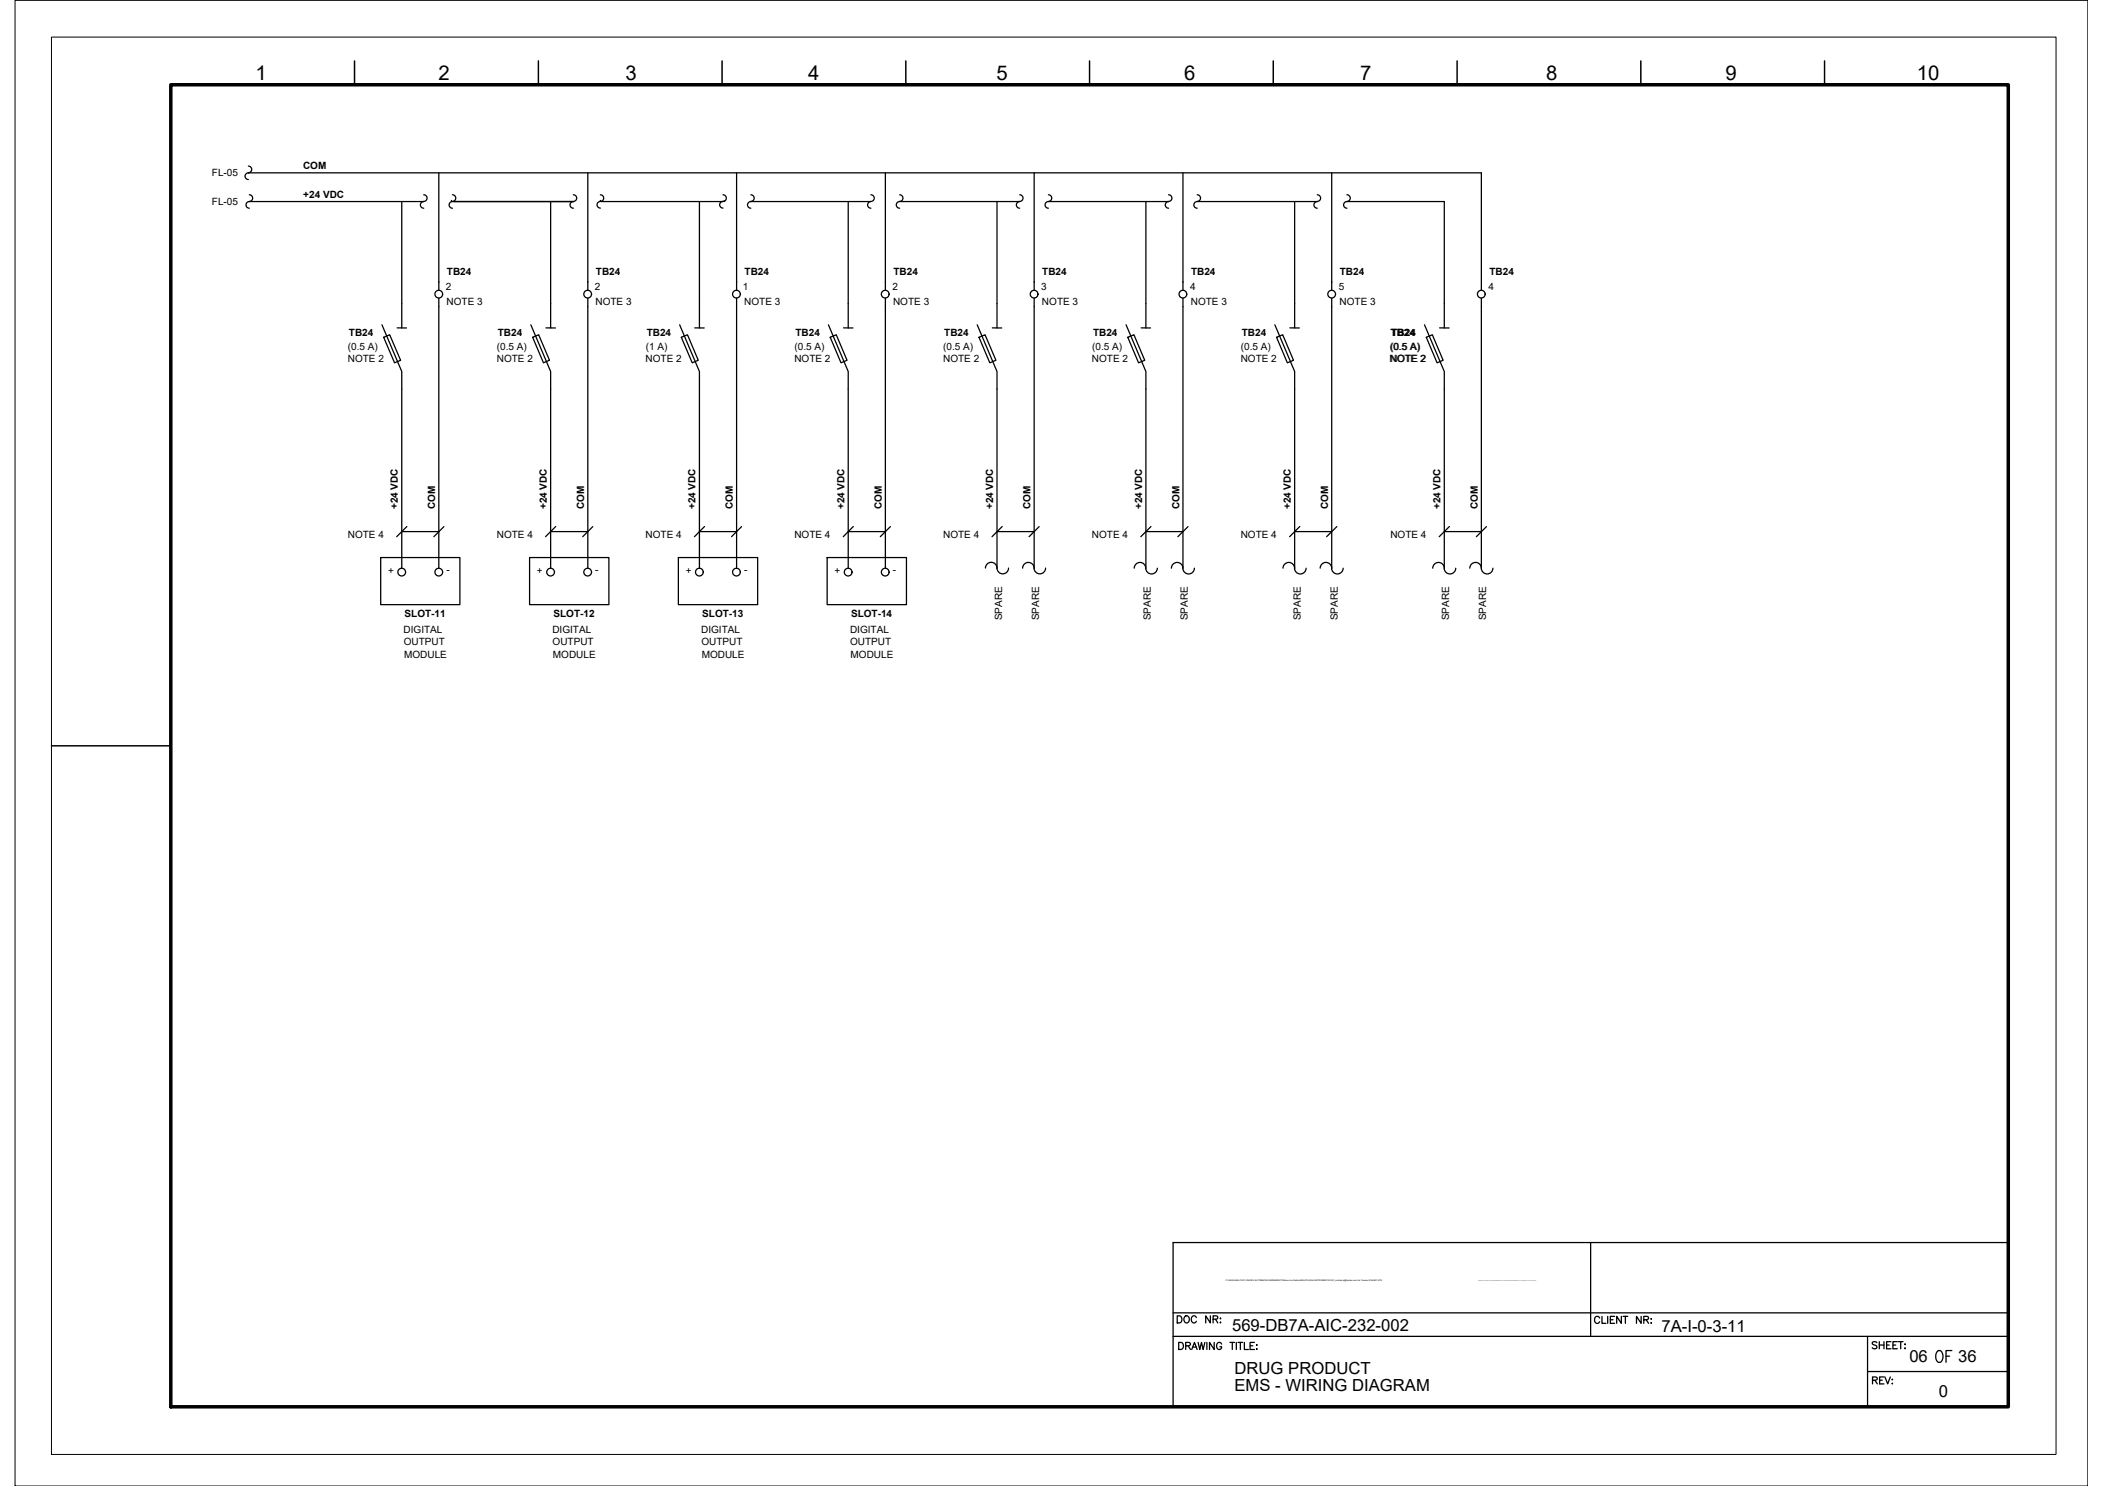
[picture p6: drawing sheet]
<svg xmlns="http://www.w3.org/2000/svg" width="420mm" height="297mm" viewBox="0 0 420 297" stroke-linecap="round" stroke-linejoin="round" font-family="sans-serif">
<defs><g id="words">
<text font-size="5.3" x="385.9" y="273.4">OF</text>
<g font-size="4.1">
<text x="51.1" y="15.9">1</text>
<text x="87.7" y="15.9">2</text>
<text x="125" y="15.9">3</text>
<text x="161.5" y="15.9">4</text>
<text x="199.2" y="15.9">5</text>
<text x="236.7" y="15.9">6</text>
<text x="271.9" y="15.9">7</text>
<text x="309" y="15.9">8</text>
<text x="344.9" y="15.9">9</text>
<text x="383.2" y="15.9">10</text>
</g>
<g font-size="3.3">
<text x="246.3" y="266.1">569-DB7A-AIC-232-002</text>
<text x="332.1" y="266.3">7A-I-0-3-11</text>
<text x="246.8" y="274.6">DRUG PRODUCT</text>
<text x="381.7" y="272.2">06</text>
<text x="391.4" y="272.2">36</text>
<text x="246.8" y="278">EMS - WIRING DIAGRAM</text>
<text x="387.5" y="279.3">0</text>
</g>
<g font-size="2">
<text x="42.4" y="35.1">FL-05</text>
<text x="60.6" y="33.8">COM</text>
<text x="42.4" y="40.9">FL-05</text>
<text x="60.6" y="39.5">+24 VDC</text>
<text x="89.1" y="58">2</text>
<text x="89.3" y="55">TB24</text>
<text x="118.9" y="58">2</text>
<text x="119.1" y="55">TB24</text>
<text x="148.5" y="58">1</text>
<text x="148.8" y="55">TB24</text>
<text x="178.4" y="58">2</text>
<text x="178.6" y="55">TB24</text>
<text x="208.1" y="58">3</text>
<text x="208.3" y="55">TB24</text>
<text x="237.9" y="58">4</text>
<text x="238.1" y="55">TB24</text>
<text x="267.6" y="58">5</text>
<text x="267.8" y="55">TB24</text>
<text x="297.6" y="58">4</text>
<text x="297.7" y="55">TB24</text>
<text x="89.3" y="61">NOTE 3</text>
<text x="119" y="61">NOTE 3</text>
<text x="148.8" y="61">NOTE 3</text>
<text x="178.5" y="61">NOTE 3</text>
<text x="208.3" y="61">NOTE 3</text>
<text x="238" y="61">NOTE 3</text>
<text x="267.8" y="61">NOTE 3</text>
<text x="69.6" y="69.9">(0.5 A)</text>
<text x="69.7" y="67.2">TB24</text>
<text x="99.3" y="69.9">(0.5 A)</text>
<text x="99.5" y="67.2">TB24</text>
<text x="129.1" y="69.9">(1 A)</text>
<text x="129.3" y="67.2">TB24</text>
<text x="158.8" y="69.9">(0.5 A)</text>
<text x="159" y="67.2">TB24</text>
<text x="188.6" y="69.9">(0.5 A)</text>
<text x="188.7" y="67.2">TB24</text>
<text x="218.3" y="69.9">(0.5 A)</text>
<text x="218.5" y="67.2">TB24</text>
<text x="248.1" y="69.9">(0.5 A)</text>
<text x="248.2" y="67.2">TB24</text>
<text x="277.8" y="69.9">(0.5 A)</text>
<text x="278" y="67.2">TB24</text>
<text x="69.5" y="72.3">NOTE 2</text>
<text x="99.3" y="72.3">NOTE 2</text>
<text x="129.1" y="72.3">NOTE 2</text>
<text x="158.8" y="72.3">NOTE 2</text>
<text x="188.5" y="72.3">NOTE 2</text>
<text x="218.3" y="72.3">NOTE 2</text>
<text x="248" y="72.3">NOTE 2</text>
<text x="277.7" y="72.3">NOTE 2</text>
<text x="79.5" y="101.8" transform="rotate(-90 79.5 101.8)">+24 VDC</text>
<text x="87" y="101.8" transform="rotate(-90 87 101.8)">COM</text>
<text x="109.3" y="101.8" transform="rotate(-90 109.3 101.8)">+24 VDC</text>
<text x="116.8" y="101.8" transform="rotate(-90 116.8 101.8)">COM</text>
<text x="139" y="101.8" transform="rotate(-90 139 101.8)">+24 VDC</text>
<text x="146.5" y="101.8" transform="rotate(-90 146.5 101.8)">COM</text>
<text x="168.8" y="101.8" transform="rotate(-90 168.8 101.8)">+24 VDC</text>
<text x="176.3" y="101.8" transform="rotate(-90 176.3 101.8)">COM</text>
<text x="198.5" y="101.8" transform="rotate(-90 198.5 101.8)">+24 VDC</text>
<text x="206" y="101.8" transform="rotate(-90 206 101.8)">COM</text>
<text x="228.3" y="101.8" transform="rotate(-90 228.3 101.8)">+24 VDC</text>
<text x="235.7" y="101.8" transform="rotate(-90 235.7 101.8)">COM</text>
<text x="258" y="101.8" transform="rotate(-90 258 101.8)">+24 VDC</text>
<text x="265.5" y="101.8" transform="rotate(-90 265.5 101.8)">COM</text>
<text x="287.9" y="101.8" transform="rotate(-90 287.9 101.8)">+24 VDC</text>
<text x="295.4" y="101.8" transform="rotate(-90 295.4 101.8)">COM</text>
<text x="69.5" y="107.6">NOTE 4</text>
<text x="99.3" y="107.6">NOTE 4</text>
<text x="129.1" y="107.6">NOTE 4</text>
<text x="158.8" y="107.6">NOTE 4</text>
<text x="188.5" y="107.6">NOTE 4</text>
<text x="218.3" y="107.6">NOTE 4</text>
<text x="248" y="107.6">NOTE 4</text>
<text x="277.9" y="107.6">NOTE 4</text>
<text x="77.6" y="114.8">+</text>
<text x="89.2" y="114.6">-</text>
<text x="107.3" y="114.8">+</text>
<text x="119" y="114.6">-</text>
<text x="137.1" y="114.8">+</text>
<text x="148.7" y="114.6">-</text>
<text x="166.8" y="114.8">+</text>
<text x="178.5" y="114.6">-</text>
<text x="80.9" y="123.4">SLOT-11</text>
<text x="110.6" y="123.4">SLOT-12</text>
<text x="140.4" y="123.4">SLOT-13</text>
<text x="170.1" y="123.4">SLOT-14</text>
<text x="200.3" y="124" transform="rotate(-90 200.3 124)">SPARE</text>
<text x="207.7" y="124" transform="rotate(-90 207.7 124)">SPARE</text>
<text x="230" y="124" transform="rotate(-90 230 124)">SPARE</text>
<text x="237.4" y="124" transform="rotate(-90 237.4 124)">SPARE</text>
<text x="260" y="124" transform="rotate(-90 260 124)">SPARE</text>
<text x="267.4" y="124" transform="rotate(-90 267.4 124)">SPARE</text>
<text x="289.7" y="124" transform="rotate(-90 289.7 124)">SPARE</text>
<text x="297.1" y="124" transform="rotate(-90 297.1 124)">SPARE</text>
<text x="80.7" y="126.6">DIGITAL</text>
<text x="80.7" y="129">OUTPUT</text>
<text x="80.8" y="131.4">MODULE</text>
<text x="110.4" y="126.6">DIGITAL</text>
<text x="110.4" y="129">OUTPUT</text>
<text x="110.5" y="131.4">MODULE</text>
<text x="140.1" y="126.6">DIGITAL</text>
<text x="140.2" y="129">OUTPUT</text>
<text x="140.3" y="131.4">MODULE</text>
<text x="169.9" y="126.6">DIGITAL</text>
<text x="169.9" y="129">OUTPUT</text>
<text x="170" y="131.4">MODULE</text>
</g>
<text font-size=".4" x="245" y="256.1">P:\569-BAXALTA\01.ENG\03.AUTOMACAO\ANDAMENTO\Banco de Dados\569-B7A-INS-INSTRUMENTACAO_moliveira@tessler-com-br-Tessler-5164457.JPG</text>
</g></defs>
<!-- layer: G-TTLB-TTLB -->
<path d="M34.1 16.9h367.3v264.3h-367.3z" fill="none" stroke="#000" stroke-width=".7"/>
<!-- layer: G-TTLB-OTLN -->
<path d="M10.3 7.4h400.7v283.3h-400.7z" fill="none" stroke="#000" stroke-width=".2"/>
<!-- layer: G-TTLB-INDX -->
<path d="M70.9 12.2v4.7M107.6 12.2v4.7M144.3 12.2v4.7M181.1 12.2v4.7M217.8 12.2v4.7M254.5 12.2v4.7M291.3 12.2v4.7M328 12.2v4.7M364.7 12.2v4.7M10.3 149.1h23.8" fill="none" stroke="#000" stroke-width=".3"/>
<!-- layer: LGSP IA4$0$LG_PLOT -->
<path d="M317.9 248.4v18.7M234.5 262.4h166.9M234.5 267.1h166.9M373.3 274.2h28.1M373.3 267.1v14.1M234.5 281.2h166.9" fill="none" stroke="#000" stroke-width=".25"/>
<!-- layer: LG_PLOT -->
<g fill="none" stroke="#000" stroke-width=".25">
<path d="M401.4 248.4h-166.9v32.8M235.3 263h.5a.76 .76 0 0 1 .5 .7 .76 .76 0 0 1-.5 .7h-.5zM235.6 268.3h.5a.76 .76 0 0 1 .5 .7 .76 .76 0 0 1-.5 .8h-.5zM236.9 263.1a.66 .66 0 0 1 .8 .6 .66 .66 0 0 1-.8 .7l-.3-.5v-.3zM237 269h.8l.2-.4-.4-.3h-.6v1.5M237.5 269l.5 .8M238.2 269.8l.6-1.5 .5 1.5M238.4 269.3h.7M239.1 263.4a.52 .52 0 0 0-.5-.4 .52 .52 0 0 0-.5 .6v.3a.52 .52 0 0 0 .4 .5 .52 .52 0 0 0 .6-.3M239.5 268.3l.3 1.5 .4-1.5 .3 1.5 .3-1.5M241.2 268.3v1.5M241.9 263v1.4l-.9-1.4v1.4"/>
<path d="M242.5 263.7l.8-.1 .1-.4-.9-.2v1.4M242.7 268.3v1.5l-.9-1.5v1.5M243 263.7l.4 .7M243.9 264.4h.1zM243.9 263.5v.1zM244.2 268.7a.51 .51 0 0 0-.6-.4 .51 .51 0 0 0-.4 .6v.3a.5 .5 0 0 0 .5 .6 .5 .5 0 0 0 .5-.6h-.4M245.9 268.3h.9M246.3 268.3v1.5M247.1 268.3v1.5M247.5 268.3h.9M247.9 268.3v1.5M248.7 268.3v1.5h.8"/>
<path d="M249.9 269h.5M250.7 268.3h-.8v1.5h.8M251.1 268.9h.2zM251.1 269.7h.2zM319.7 263.5a.52 .52 0 0 0-.5-.4 .52 .52 0 0 0-.5 .6v.3a.53 .53 0 0 0 .4 .5 .53 .53 0 0 0 .6-.3M320.2 263.1v1.4h.8M321.4 263.1v1.4M321.9 263.8h.5M322.7 263.1h-.8v1.4h.8M324.1 263.1v1.4l-.9-1.4v1.4M324.4 263.1h1M324.9 263.1v1.4"/>
<path d="M328 263.1v1.4l-.9-1.4v1.4M328.6 263.8l.8-.1 .1-.2v-.2l-.9-.2v1.4M329.1 263.8l.4 .7M330 263.7h.1zM330 264.5h.1zM374.3 275.9l.8-.1 .1-.3-.3-.3h-.6v1.4M374.8 275.9l.4 .7M375.2 268.4a.52 .52 0 0 0-.5-.2 .52 .52 0 0 0-.5 .3l.2 .2 .6 .3 .2 .4a.59 .59 0 0 1-1 0M375.6 268.2v1.4M375.6 268.9h1M375.7 275.9h.5M376.6 275.2h-.9v1.4h.9"/>
<path d="M376.6 268.2v1.4M376.8 275.2l.5 1.4 .5-1.4M377.1 268.9h.5M378 268.2h-.9v1.4h.9M378.2 275.8h.1zM378.2 276.5v.1zM378.4 268.9h.5M379.2 268.2h-.8v1.4h.8M379.5 268.2h.9M379.9 268.2v1.4M380.7 268.7h.2zM380.7 269.5h.2z"/>
</g>
<!-- layer: PDF_I_TABS -->
<g fill="none" stroke="#000" stroke-width=".25">
<path d="M49.7 34.6h-.1M49.7 34.6h246.4M87.7 34.6v21.8M117.5 34.6v21.8M147.2 34.6v21.8M177 34.6v21.8M206.7 34.6v21.8M236.5 34.6v21.8M266.2 34.6v21.8M49.8 40.3h34.9M80.3 40.3v20.4M90.3 40.3h.1"/>
<path d="M90.4 40.3h24.2M110.1 40.3v20.4M114.6 40.3h.1M120 40.3h.1M139.8 40.3v20.4M144.9 40.1l-.6 .2h-24.1M150.1 40.3h24M169.5 40.3v20.4M179.8 40.3h24M179.8 40.3h.1M199.3 40.3v20.4M203.8 40.3h.1"/>
<path d="M209.6 40.3h24M229 40.3v20.4M233.6 40.3h.1M239.3 40.3h24M258.8 40.3v20.4M269.2 40.3h.1M269.2 40.3h19.5v20.4M80.3 77.8v35.8M87.7 61.3v52.3M110.1 77.8v35.8M117.5 61.3v52.3M139.8 77.8v35.8"/>
<path d="M147.2 61.3v52.3M169.5 77.8v35.8M177 61.3v52.3M199.3 77.8v35.8M206.7 61.3v52.3a1.15 1.15 0 0 0-1.1-1.2 1.15 1.15 0 0 0-1.2 1.2M229 77.8v35.8M236.5 61.3v52.3a1.15 1.15 0 0 0-1.2-1.2 1.15 1.15 0 0 0-1.2 1.2M258.8 77.8v35.8M266.2 61.3v52.3a1.15 1.15 0 0 0-1.2-1.2 1.15 1.15 0 0 0-1.1 1.2M288.7 77.8v35.8M296.1 61.3v52.3M197 113.6a1.2 1.2 0 0 1 1.4-1.2 1.2 1.2 0 0 1 .9 1.5 1.15 1.15 0 0 0 1.3 .8 1.15 1.15 0 0 0 1-1.1"/>
<path d="M206.7 113.6a1.15 1.15 0 0 0 1.1 1.1 1.15 1.15 0 0 0 1.2-1.1M226.7 113.6a1.2 1.2 0 0 1 1.4-1.2 1.2 1.2 0 0 1 1 1.5 1.15 1.15 0 0 0 1.3 .8 1.15 1.15 0 0 0 .9-1.1M236.4 113.6a1.15 1.15 0 0 0 1.2 1.1 1.15 1.15 0 0 0 1.1-1.1M256.5 113.6a1.2 1.2 0 0 1 1.3-1.2 1.2 1.2 0 0 1 1 1.5 1.15 1.15 0 0 0 1.3 .8 1.15 1.15 0 0 0 1-1.1M266.2 113.6a1.15 1.15 0 0 0 1.1 1.1 1.15 1.15 0 0 0 1.2-1.1M286.4 113.6a1.15 1.15 0 0 1 1.1-1.2 1.15 1.15 0 0 1 1.2 1.2M288.7 113.6a1.15 1.15 0 0 0 1.1 1.1 1.15 1.15 0 0 0 1.2-1.1M293.8 113.6a1.15 1.15 0 0 1 1.2-1.2 1.15 1.15 0 0 1 1.1 1.2M296.1 113.6a1.15 1.15 0 0 0 1.2 1.1 1.15 1.15 0 0 0 1.1-1.1"/>
</g>
<!-- layer: PDF_I_El_CTRL -->
<g fill="none" stroke="#000" stroke-width=".25">
<path d="M296.1 34.6v23.4M87.7 56.3v1.7M87.7 59.6v1.7M117.5 56.3v1.7M117.5 59.6v1.7M147.2 56.3v1.7M147.2 59.6v1.7M177 56.3v1.7M177 59.6v1.7M206.7 56.3v1.7M206.7 59.6v1.7M236.5 56.3v1.7"/>
<path d="M236.5 59.6v1.7M266.2 56.3v1.7M266.2 59.6v1.7M296.1 59.6v1.7M76.3 64.9l4 9.4v3.5M76.7 67.4l1.2-.5 2.2 5.1-1.2 .5zM79.4 65.5l1.9 .1M80.3 60.7v4.9M106.1 64.9l4 9.4v3.5M106.5 67.4l1.2-.5 2.1 5.1-1.2 .5zM109.1 65.5l1.9 .1M110.1 60.7v4.9"/>
<path d="M135.8 64.9l4 9.4v3.5M136.2 67.4l1.2-.5 2.2 5.1-1.2 .5zM138.9 65.5l1.9 .1M139.8 60.7v4.9M165.6 64.9l3.9 9.4v3.5M165.9 67.4l1.3-.5 2.1 5.1-1.2 .5zM168.6 65.5l1.9 .1M169.5 60.7v4.9M195.3 64.9l4 9.4v3.5M195.7 67.4l1.2-.5 2.2 5.1-1.3 .5zM198.4 65.5l1.8 .1M199.3 60.7v4.9"/>
<path d="M225.1 64.9l3.9 9.4v3.5M225.4 67.4l1.3-.5 2.1 5.1-1.2 .5zM228.1 65.5l1.9 .1M229 60.7v4.9M254.8 64.9l4 9.4v3.5M255.2 67.4l1.2-.5 2.2 5.1-1.3 .5zM257.8 65.5l1.9 .1M258.8 60.7v4.9M284.7 64.9l4 9.4v3.5M285.1 67.4l1.2-.5 2.2 5.1-1.2 .5zM287.8 65.5l1.8 .1M288.7 60.7v4.9"/>
<circle cx="87.7" cy="58.8" r=".77"/>
<circle cx="117.5" cy="58.8" r=".77"/>
<circle cx="147.2" cy="58.8" r=".77"/>
<circle cx="176.9" cy="58.8" r=".77"/>
<circle cx="206.7" cy="58.8" r=".77"/>
<circle cx="236.4" cy="58.8" r=".77"/>
<circle cx="266.2" cy="58.8" r=".77"/>
<circle cx="296.1" cy="58.8" r=".77"/>
</g>
<!-- layer: PDF_I_DATA -->
<g fill="none" stroke="#000" stroke-width=".25">
<path d="M76.1 111.4h15.8v9.5h-15.8zM80.3 106.3h7.4M81.3 105.2l-2 2.1M88.7 105.3l-2 2M105.9 111.4h15.8v9.5h-15.8zM110.1 106.3h7.4M111.1 105.2l-2 2.1M118.5 105.3l-2 2M135.6 111.4h15.8v9.5h-15.8zM139.8 106.3h7.4M140.8 105.2l-2 2.1M148.2 105.3l-2 2"/>
<path d="M165.3 111.4h15.9v9.5h-15.9zM169.5 106.3h7.5M170.6 105.2l-2 2.1M178 105.3l-2 2M199.3 106.3h7.4M200.3 105.2l-2 2.1M207.7 105.3l-2 2M229 106.3h7.5M230.1 105.2l-2.1 2.1M237.5 105.3l-2.1 2M258.8 106.3h7.4M259.8 105.2l-2 2.1"/>
<path d="M267.2 105.3l-2 2M288.7 106.3h7.4M289.7 105.2l-2 2.1M297.1 105.3l-2 2"/>
</g>
<!-- layer: PDF_EI-CTRL -->
<g fill="none" stroke="#000" stroke-width=".25">
<circle cx="80.3" cy="114.4" r=".77"/>
<circle cx="87.7" cy="114.4" r=".77"/>
<circle cx="110.1" cy="114.4" r=".77"/>
<circle cx="117.5" cy="114.4" r=".77"/>
<circle cx="139.8" cy="114.4" r=".77"/>
<circle cx="147.2" cy="114.4" r=".77"/>
<circle cx="169.5" cy="114.4" r=".77"/>
<circle cx="176.9" cy="114.4" r=".77"/>
</g>
<!-- layer: I_TABS -->
<g fill="none" stroke="#000" stroke-width=".25">
<path d="M49.6 33.2a.67 .67 0 0 1 .7 .7 .67 .67 0 0 1-.7 .6 .68 .68 0 0 0-.6 .7 .68 .68 0 0 0 .6 .7M49.8 38.9a.67 .67 0 0 1 .7 .7 .67 .67 0 0 1-.7 .7 .68 .68 0 0 0-.6 .6 .68 .68 0 0 0 .6 .7M84.7 38.9a.67 .67 0 0 1 .7 .7 .67 .67 0 0 1-.7 .7 .68 .68 0 0 0-.7 .6 .68 .68 0 0 0 .7 .7M90.4 38.9a.67 .67 0 0 1 .7 .7 .67 .67 0 0 1-.7 .7 .68 .68 0 0 0-.6 .6 .68 .68 0 0 0 .6 .7M114.6 38.9a.67 .67 0 0 1 .7 .7 .67 .67 0 0 1-.7 .7 .68 .68 0 0 0-.7 .6 .68 .68 0 0 0 .7 .7M120 38.9a.71 .71 0 0 1 .7 .9 .71 .71 0 0 1-1 .5 .67 .67 0 0 0-.3 .8 .67 .67 0 0 0 .6 .5M144.5 38.9a.71 .71 0 0 1 .7 .9 .71 .71 0 0 1-.9 .5 .67 .67 0 0 0-.4 .8 .67 .67 0 0 0 .6 .5M150.1 38.9a.67 .67 0 0 1 .6 .7 .67 .67 0 0 1-.6 .7 .68 .68 0 0 0-.7 .6 .68 .68 0 0 0 .7 .7M174.1 38.9a.67 .67 0 0 1 .7 .7 .67 .67 0 0 1-.7 .7 .68 .68 0 0 0-.7 .6 .68 .68 0 0 0 .7 .7M179.8 38.9a.67 .67 0 0 1 .7 .7 .67 .67 0 0 1-.7 .7 .68 .68 0 0 0-.6 .6 .68 .68 0 0 0 .6 .7M203.8 38.9a.67 .67 0 0 1 .7 .7 .67 .67 0 0 1-.7 .7 .68 .68 0 0 0-.6 .6 .68 .68 0 0 0 .6 .7M209.6 38.9a.67 .67 0 0 1 .6 .7 .67 .67 0 0 1-.6 .7 .68 .68 0 0 0-.7 .6 .68 .68 0 0 0 .7 .7"/>
<path d="M233.6 38.9a.67 .67 0 0 1 .7 .7 .67 .67 0 0 1-.7 .7 .68 .68 0 0 0-.7 .6 .68 .68 0 0 0 .7 .7M239.3 38.9a.67 .67 0 0 1 .7 .7 .67 .67 0 0 1-.7 .7 .68 .68 0 0 0-.7 .6 .68 .68 0 0 0 .7 .7M263.3 38.9a.67 .67 0 0 1 .7 .7 .67 .67 0 0 1-.7 .7 .68 .68 0 0 0-.7 .6 .68 .68 0 0 0 .7 .7M269.2 38.9a.67 .67 0 0 1 .7 .7 .67 .67 0 0 1-.7 .7 .68 .68 0 0 0-.6 .6 .68 .68 0 0 0 .6 .7"/>
</g>
<!-- layer: 0 -->
<path d="M3 .1h414.3v296.9h-414.3z" fill="none" stroke="#000" stroke-width=".2"/>
<use href="#words"/>
</svg>
